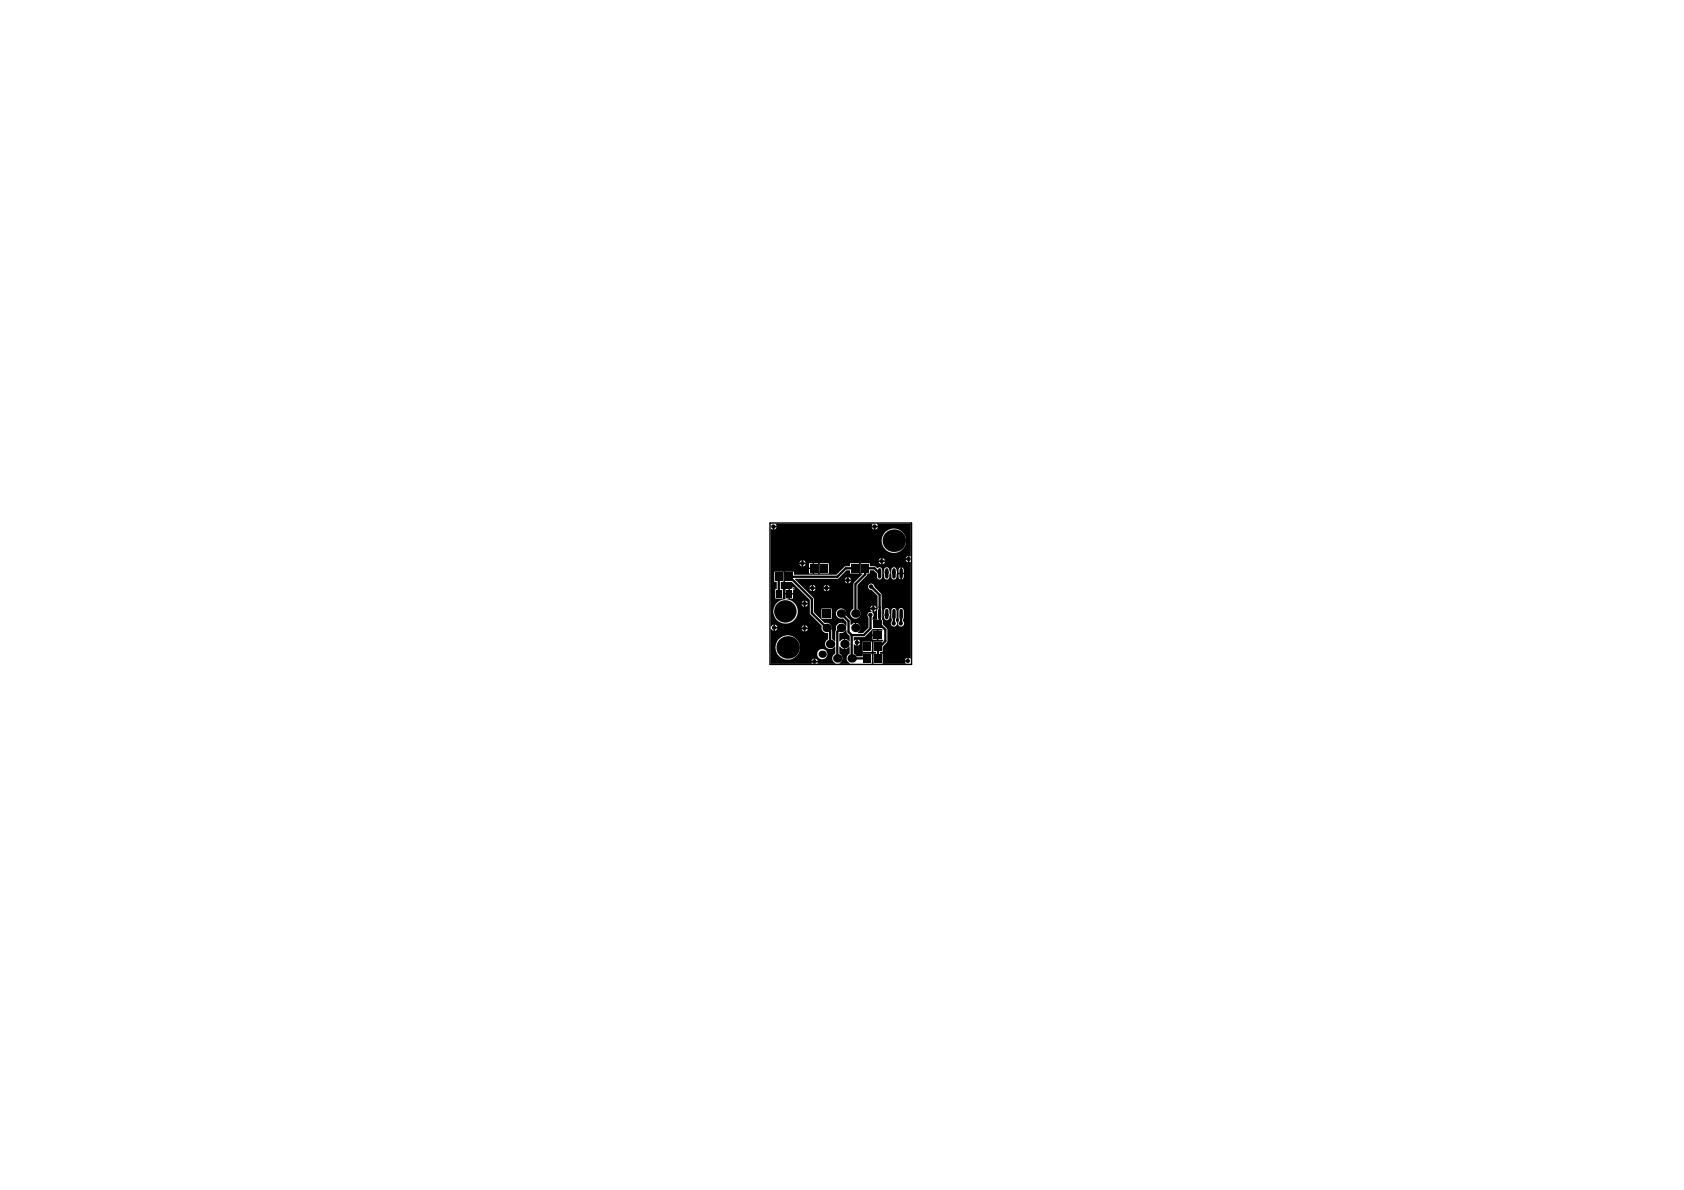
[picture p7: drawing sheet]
<svg xmlns="http://www.w3.org/2000/svg" width="297mm" height="210mm" viewBox="0 0 297 210" stroke-linecap="round" stroke-linejoin="round" font-family="sans-serif">
<path d="M135.8 92.3h25v24.9h-25z" fill="none" stroke="#000" stroke-width=".25"/>
<g fill="#000">
<path d="M148 111.7l.8-.2 .4-.4h.1v.5l.6 .6v.9l-.8-.4v1.8l.8-.4v1.2a.91 .91 0 0 0-.6 .8 .91 .91 0 0 0 .6 .9v.1h-1.8l-.1-.1a.91 .91 0 0 0 .6-.9 .91 .91 0 0 0-.6-.8v-1.2l.8 .4v-1.8l-.8 .4z"/>
<path d="M136.3 92.9h.2v-.1h.5l-.1-.4h16.9l.1 .1-.1 .3h1l-.1-.4h6v5.7h-.3v1l.3 .1v16.9h-.4v.5h-.1v.1h-.6l.1 .4h-4v-1.8h-.5v-.3h.5v-.9l.8-.9v-2.1l-.8-1v-.8h-.2l.1-1.6-.1-2.9-1.3-1.3a.56 .56 0 0 0-.5-.6 .56 .56 0 0 0-.6 .6 .56 .56 0 0 0 .6 .5l1.1 1.1v2.3l-.1 .3 .1 1.5-.1 .1h-.8l.1-.4a.56 .56 0 0 0-.2-.9l.1-.1v-.4h-.4l.3 .3-.1 .1a.56 .56 0 0 0-.6 .3 .56 .56 0 0 0 .1 .7v1.8l-1 1h-.9l.5-.8h-.9v-.1h-.1v-.9l-.8 .3v-.8l-.8-.8a.9 .9 0 0 0-.7-1.3 .9 .9 0 0 0-1 1 .9 .9 0 0 0 1.2 .8l.6 .6v.8h-.1a.89 .89 0 0 0-1.2-.6 .89 .89 0 0 0-.5 1.2l-.2 .3v1.7h-.1l-.4-.3-.1-1.7a.93 .93 0 0 0-.2-1 .93 .93 0 0 0-1-.2l-1.9-1.9v-2.3l-.1-.3-3.3-3.2 .1-.1h7.5l1.5-1.5h.6v.6h1.6v-1.8h-1.6v.5h-.9l-1.5 1.5h-7.4v-.6h-1.6v1.8h1.1l3.2 3.2 .1 2.5 2.1 2.1a1 1 0 0 0 1.1 1.3v1.1a.9 .9 0 0 0-.3 1.4 .9 .9 0 0 0 1.4-.2l.1 .1v1.2a.91 .91 0 0 0-.5 .8 .91 .91 0 0 0 .6 .9l-.1 .1h-3.1v-.3h-1v.3h-7.3v-6.1l.6 .3v-1.1l-.6 .3v-17.2l.4 .1zM154.4 93v.4l.4-.4zM153.8 93l.4 .4v-.4zM136.6 93v.4l.4-.4zM155.5 95.4a2.15 2.15 0 0 0 4.3 0 2.15 2.15 0 0 0-4.3 0zM159.9 98.2l-.1 .3h.4v-.4zM155.7 98.5v.4h.4l-.2-.3zM155.2 98.6l-.2 .3h.4v-.4zM159.8 98.7l.1 .3 .3 .1v-.4zM141.7 98.8v.5h.4l-.1-.3zM141.2 99l-.2 .3h.4v-.5zM155.7 99.1v.4l.2-.1 .2-.3zM155 99.1l.2 .3 .2 .1v-.4zM141.7 99.5v.4l.4-.4zM141 99.5l.4 .4v-.4zM143.6 99.4v.7h.7v-.7zM142.7 99.4v.7h.7v-.7zM159.1 100.1v.9h.3v-.7zM158.6 100.2l-.1 .8h.3v-.9zM144.6 99.4v1.8h1.6v-1.8zM143.6 100.4v.8h.7v-.8zM142.7 100.4v.8h.7v-.8zM159.1 101.3v.9l.3-.3v-.6zM158.5 101.3v.6l.3 .3v-.9zM157.4 100.2l-.2 .3a2.39 2.39 0 0 0 .2 1.6l.1 .1a.46 .46 0 0 0 .6-.4 2.09 2.09 0 0 0-.1-1.6l-.3-.1zM156.1 100.2a2.48 2.48 0 0 0-.1 1.7 .46 .46 0 0 0 .5 .3 .46 .46 0 0 0 .4-.4 2.09 2.09 0 0 0-.2-1.6l-.3-.1zM151.8 99.4v1.8l.4 .1-1.6 1.5-.1 .2v4.4a.9 .9 0 0 0-.3 1.4 .9 .9 0 0 0 1.4 0 .9 .9 0 0 0-.4-1.4v-4.2l1.7-1.7 .1-.3h.4v-.6h.7l.6 .6v.6a.46 .46 0 0 0 .5 .4 .46 .46 0 0 0 .4-.4v-1.5a.52 .52 0 0 0-.9-.1l-.3-.3h-1v-.5zM149.7 101.8v.4h.4l-.1-.2zM149.2 102l-.2 .2h.4v-.4zM149.7 102.5v.4l.4-.4zM149 102.5l.4 .4v-.4zM145.9 103.2v.4h.4l-.1-.3zM145.4 103.3l-.1 .3h.4v-.4zM143.4 103.2v.4h.4l-.1-.3zM142.9 103.3l-.1 .3h.4v-.4zM145.9 103.9v.4l.3-.2 .1-.2zM145.3 103.9l.1 .2 .3 .2v-.4zM143.4 103.9v.4l.4-.4zM142.8 103.9l.1 .2 .3 .2v-.4zM139.3 103.9v.7h.6v-.5a.28 .28 0 0 0 .3-.2 .28 .28 0 0 0-.3-.3 .28 .28 0 0 0-.3 .3zM138.6 103.9v.7h.5v-.7zM139.3 104.9v.7h.6v-.7zM136.6 100.8v1.8h.4v1.3h-.2v1.7h1.3v-1.7h-.4v-1.3h.5v-1.8zM137 106.3a2.17 2.17 0 0 0 .5 3.4 2.17 2.17 0 0 0 3.2-1.3 2.17 2.17 0 0 0-2-2.7l.4-.1v-.7h-.5v.8a2.37 2.37 0 0 0-1.6 .6zM142.1 105.9v.4h.4l-.2-.2zM141.6 106.1l-.2 .2h.4v-.4zM142.1 106.6v.4l.4-.3v-.1zM141.4 106.6l.2 .3 .2 .1v-.4zM154.2 106.8v.4h.4l-.2-.2zM153.7 107l-.2 .2h.4v-.4zM154.2 107.5v.4l.4-.4zM144.9 107.3v1.8h1.8v-1.8zM156.1 107.4l-.2 .9a.96 .96 0 0 0 .5 1.1 .95 .95 0 0 0 .5-1.3l-.1-.6a.44 .44 0 0 0-.7-.1zM158.6 107.4l-.1 .3 .1 1.8a.56 .56 0 0 0-.1 .9 .56 .56 0 0 0 .8 0 .56 .56 0 0 0 0-.9l.1-.5v-1.5a.44 .44 0 0 0-.8-.1zM157.4 107.4l-.2 .3 .1 1.8a.56 .56 0 0 0 0 .9 .56 .56 0 0 0 .8 0 .56 .56 0 0 0-.1-.9l.1-.5v-1.5a.44 .44 0 0 0-.7-.1zM136.7 110.2v.4h.4zM151 109.9v.7h.8l-.3-.5zM142.1 110.3v.4h.4l-.2-.2zM141.6 110.5l-.2 .2h.4v-.4zM136.7 110.9v.4l.4-.4zM142.1 111v.4l.4-.3v-.1zM141.4 111l.4 .4v-.4zM144.1 115.4a.9 .9 0 0 0 1.8 0 .9 .9 0 0 0-1.8 0zM136.8 114.2a2.16 2.16 0 0 0 4.3 0 2.16 2.16 0 0 0-4.3 0zM159.8 116.2l-.2 .3h.4v-.4zM143.8 116.2v.4h.4l-.1-.3zM143.3 116.3l-.1 .3h.4v-.4z"/>
<path d="M150.6 112.4h1.9l1.4-1.5h1.6l.2 .2v.1h-.8v1.6h.8l.1 .2-.2 .2h-1.5v1.8h.4v.3h-.4v1.8h-.3v-1.8h-1.6v.5h-1.1l-.2-.3-.3-.2v-1.6l.4 .2v-1.1l-.4 .2zM153.9 111.2v.7h.8v-.7zM153.9 112.2v.6h.8v-.6zM151.3 112.8v.4h.4l-.1-.3zM151.3 113.5v.4l.4-.4zM152.2 113.2v1.8h1.6v-1.8z"/>
<circle cx="136.4" cy="92.9" r=".39"/>
<circle cx="141.5" cy="99.4" r=".38"/>
<circle cx="154.3" cy="92.9" r=".39"/>
<circle cx="155.5" cy="99" r=".39"/>
<circle cx="157.7" cy="95.4" r="1.99"/>
<circle cx="160.2" cy="98.6" r=".39"/>
<circle cx="136.5" cy="110.7" r=".38"/>
<circle cx="138.5" cy="107.8" r="1.98"/>
<circle cx="138.9" cy="114.2" r="1.99"/>
<circle cx="141.9" cy="106.5" r=".39"/>
<circle cx="141.9" cy="110.8" r=".39"/>
<circle cx="143.3" cy="103.7" r=".39"/>
<circle cx="143.6" cy="116.7" r=".39"/>
<circle cx="145" cy="115.4" r=".65"/>
<circle cx="145.3" cy="100.2" r=".39"/>
<circle cx="145.8" cy="103.7" r=".39"/>
<circle cx="145.8" cy="110.8" r=".75"/>
<circle cx="146.4" cy="113.6" r=".75"/>
<circle cx="147.7" cy="116.1" r=".75"/>
<circle cx="148.4" cy="108.2" r=".75"/>
<circle cx="148.4" cy="110.8" r=".75"/>
<circle cx="149" cy="113.6" r=".75"/>
<circle cx="149.5" cy="102.4" r=".39"/>
<circle cx="150.2" cy="116.1" r=".75"/>
<circle cx="150.6" cy="100.2" r=".39"/>
<circle cx="150.9" cy="108.2" r=".75"/>
<circle cx="150.9" cy="110.8" r=".75"/>
<circle cx="151.1" cy="113.3" r=".39"/>
<circle cx="153" cy="113.8" r=".39"/>
<circle cx="153.5" cy="108.5" r=".39"/>
<circle cx="153.6" cy="103.5" r=".39"/>
<circle cx="154" cy="107.3" r=".38"/>
<circle cx="156.4" cy="108.5" r=".39"/>
<circle cx="156.4" cy="101" r=".39"/>
<circle cx="157.6" cy="110" r=".39"/>
<circle cx="157.6" cy="101" r=".38"/>
<circle cx="158.9" cy="110" r=".39"/>
<circle cx="160.1" cy="116.6" r=".39"/>
</g>
<path d="M137.4 101.7v3M148.4 110.8l-.7 .6v4.7M148.4 108.2l1.3 1.4v1.9l.5 .5M150.2 112v4.1h2.6l.2-.1M150.7 100.2h-1.5l-1.5 1.5h-8.4l3.9 4v2.4l3.2 3.3v2.2M153.6 108.5v2.3l-1.2 1.2h-2.2M153.7 103.5l1.5 1.5v4.5M154.8 110.1h.4l1 1v2l-.8 .7h-.5v2.2M155.2 101.2l-1-1h-1.6v1.1l-1.7 1.7v5.2M157.7 108.3v1.7M159 108.3v1.6" fill="none" stroke="#000" stroke-width=".41"/>
<path d="M139.9 103.8h.1" fill="none" stroke="#000" stroke-width=".2"/>
<g fill="#000">
<path d="M136.9 104h1v1.4h-1z" fill-rule="evenodd"/>
<path d="M136.7 101h1.3v1.5h-1.3z" fill-rule="evenodd"/>
<path d="M138.7 104h1v1.4h-1z" fill-rule="evenodd"/>
<path d="M138.6 101h1.3v1.5h-1.3z" fill-rule="evenodd"/>
<path d="M142.8 99.5h1.3v1.5h-1.3z" fill-rule="evenodd"/>
<path d="M144.7 99.5h1.3v1.5h-1.3z" fill-rule="evenodd"/>
<path d="M145.1 107.5h1.5v1.5h-1.5z" fill-rule="evenodd"/>
<path d="M150.1 99.5h1.3v1.5h-1.3z" fill-rule="evenodd"/>
<path d="M152 99.5h1.3v1.5h-1.3z" fill-rule="evenodd"/>
<path d="M152.3 113.3h1.3v1.5h-1.3z" fill-rule="evenodd"/>
<path d="M152.3 115.5h1.3v1.5h-1.3z" fill-rule="evenodd"/>
<path d="M154.1 109.5h1.5v1.3h-1.5z" fill-rule="evenodd"/>
<path d="M154.1 111.4h1.5v1.3h-1.5z" fill-rule="evenodd"/>
<path d="M154.2 113.3h1.3v1.5h-1.3z" fill-rule="evenodd"/>
<path d="M154.2 115.5h1.3v1.5h-1.3z" fill-rule="evenodd"/>
</g>
<path d="M155.2 100.5v1.3M155.2 107.7v1.3M156.4 100.5v1.3M156.4 107.7v1.3M157.7 100.5v1.3M157.7 107.7v1.3M159 100.5v1.3M159 107.7v1.3" fill="none" stroke="#000" stroke-width=".61"/>
</svg>
